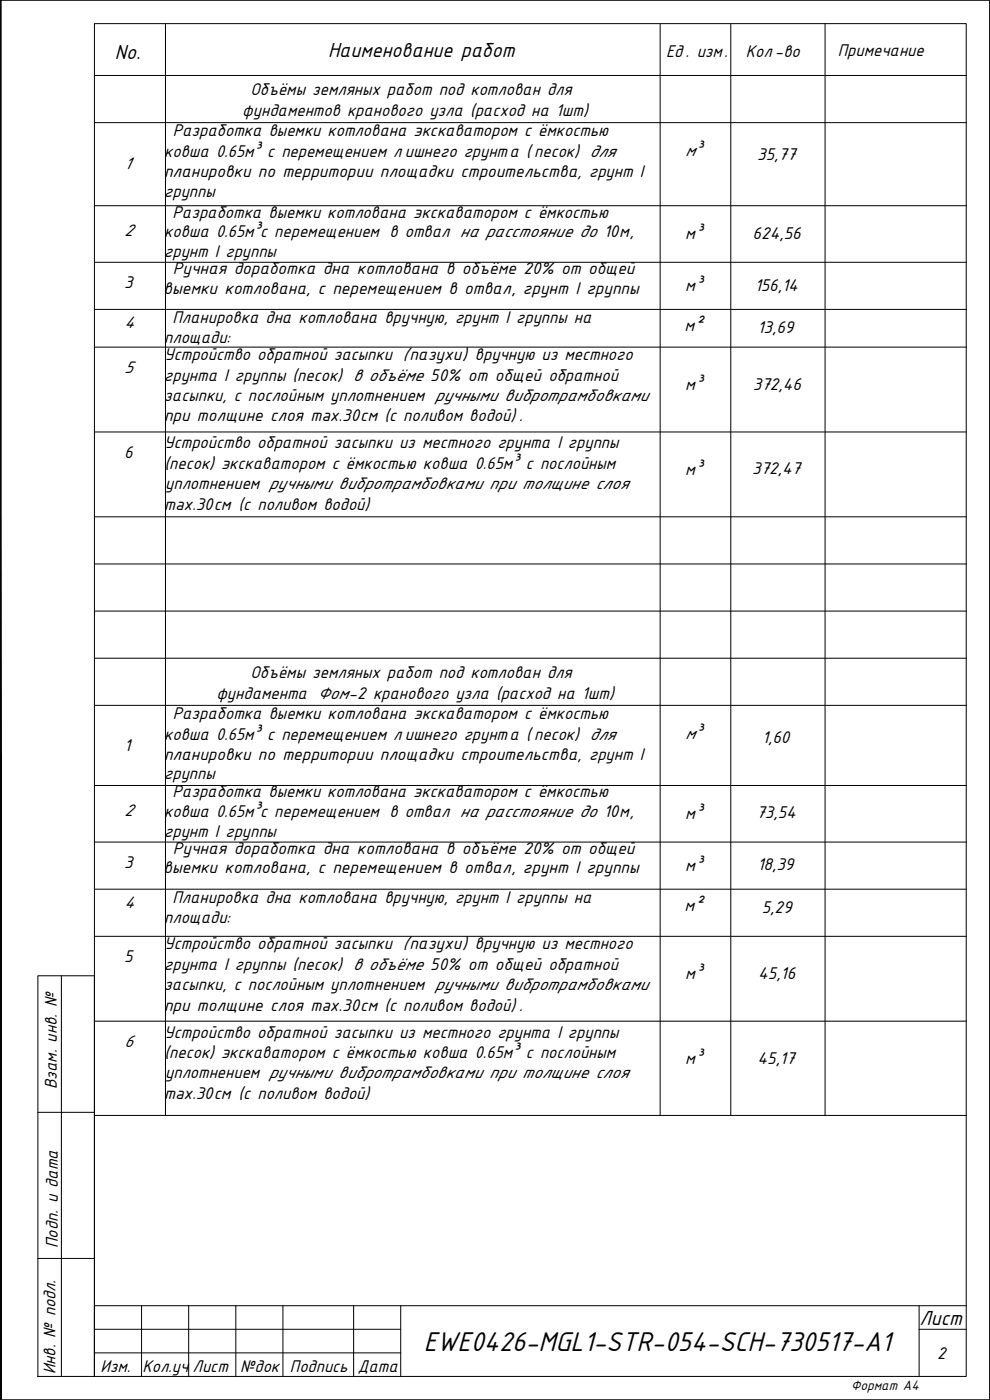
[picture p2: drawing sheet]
<svg xmlns="http://www.w3.org/2000/svg" width="210mm" height="297mm" viewBox="0 0 210 297" stroke-linecap="round" stroke-linejoin="round" font-family="sans-serif">
<defs><g id="words">
<text font-size="6.4" x="89.9" y="286.5">EWE0426-MGL1-STR-054-SCH-730517-A1</text>
<g font-size="4.8">
<text x="24.4" y="12.5">No.</text>
<text x="69.6" y="12.1">Наименование работ</text>
<text x="195" y="281.1">Лист</text>
</g>
<g font-size="4">
<text x="177.7" y="12">Примечание</text>
<text x="141.3" y="12.2">Ед . изм.</text>
<text x="158.2" y="12.1">Кол-во</text>
<text x="53.1" y="20.2">Объёмы земляных работ под котлован для</text>
<text x="36.6" y="29">Разработка выемки котлована экскаватором с ёмкостью</text>
<text x="51.4" y="24.6">фундаментов кранового узла (расход на 1шт)</text>
<text x="34.8" y="33.4">ковша 0.65м³ с перемещением л ишнего грунта ( песок) для</text>
<text x="34.8" y="41.7">группы</text>
<text x="36.6" y="46.1">Разработка выемки котлована экскаватором с ёмкостью</text>
<text x="34.8" y="50.3">ковша 0.65м³с перемещением в отвал на расстояние до 10м,</text>
<text x="34.8" y="54.5">грунт I группы</text>
<text x="36.6" y="68.6">Планировка дна котлована вручную, грунт I группы на</text>
<text x="34.8" y="72.7">площади:</text>
<text x="34.8" y="76.4">Устройство обратной засыпки (пазухи) вручную из местного</text>
<text x="34.8" y="80.8">грунта I группы (песок) в объёме 50% от общей обратной</text>
<text x="34.8" y="85">засыпки, с послойным уплотнением ручными вибротрамбовками</text>
<text x="34.8" y="95.1">Устройство обратной засыпки из местного грунта I группы</text>
<text x="34.9" y="99.6">(песок) экскаватором с ёмкостью ковша 0.65м³ с послойным</text>
<text x="35" y="103.7">уплотнением ручными вибротрамбовками при толщине слоя</text>
<text x="53.1" y="143.8">Объёмы земляных работ под котлован для</text>
<text x="45.9" y="148.2">фундамента Фом-2 кранового узла (расход на 1шт)</text>
<text x="36.6" y="152.6">Разработка выемки котлована экскаватором с ёмкостью</text>
<text x="34.8" y="157">ковша 0.65м³ с перемещением л ишнего грунта ( песок) для</text>
<text x="34.8" y="165.3">группы</text>
<text x="34.8" y="173.3">ковша 0.65м³с перемещением в отвал на расстояние до 10м,</text>
<text x="36.6" y="169.1">Разработка выемки котлована экскаватором с ёмкостью</text>
<text x="34.8" y="177.5">грунт I группы</text>
<text x="36.6" y="191.6">Планировка дна котлована вручную, грунт I группы на</text>
<text x="34.8" y="195.7">площади:</text>
<text x="34.8" y="201.4">Устройство обратной засыпки (пазухи) вручную из местного</text>
<text x="34.8" y="205.8">грунта I группы (песок) в объёме 50% от общей обратной</text>
<text x="34.8" y="210">засыпки, с послойным уплотнением ручными вибротрамбовками</text>
<text x="34.8" y="220.1">Устройство обратной засыпки из местного грунта I группы</text>
<text x="34.9" y="224.5">(песок) экскаватором с ёмкостью ковша 0.65м³ с послойным</text>
<text x="12" y="231.1" transform="rotate(-90 12 231.1)">Взам. инв. №</text>
<text x="35" y="228.7">уплотнением ручными вибротрамбовками при толщине слоя</text>
<text x="12.3" y="264.7" transform="rotate(-90 12.3 264.7)">Подп. и дата</text>
<text x="11.8" y="291.5" transform="rotate(-90 11.8 291.5)">Инв. № подл.</text>
<text x="21.3" y="291.1">Изм.</text>
<text x="30.2" y="291.1">Кол.уч</text>
<text x="40.9" y="291.1">Лист</text>
<text x="51" y="291.1">№док</text>
<text x="61.5" y="291.1">Подпись</text>
<text x="75.9" y="291.1">Дата</text>
</g>
<g font-size="3.9">
<text x="26.3" y="35.8">1</text>
<text x="145.3" y="33.1">м³</text>
<text x="160.6" y="34">35,77</text>
<text x="34.8" y="37.5">планировки по территории площадки строительства, грунт I</text>
<text x="26.4" y="50.1">2</text>
<text x="145.3" y="50.7">м³</text>
<text x="159.6" y="50.6">624,56</text>
<text x="36.6" y="58.1">Ручная доработка дна котлована в объёме 20% от общей</text>
<text x="26.4" y="61.1">3</text>
<text x="34.7" y="62.3">выемки котлована, с перемещением в отвал, грунт I группы</text>
<text x="145.3" y="61.7">м³</text>
<text x="160.1" y="61.6">156,14</text>
<text x="26.3" y="69.6">4</text>
<text x="145.2" y="70.2">м²</text>
<text x="160.7" y="70.6">13,69</text>
<text x="26.4" y="79.1">5</text>
<text x="145.3" y="82.8">м³</text>
<text x="159.7" y="82.6">372,46</text>
<text x="34.8" y="89.4">при толщине слоя max.30см (с поливом водой) .</text>
<text x="26.4" y="97.1">6</text>
<text x="145.3" y="100.8">м³</text>
<text x="159.6" y="100.6">372,47</text>
<text x="34.8" y="108.1">max.30см (с поливом водой)</text>
<text x="26.3" y="159.4">1</text>
<text x="34.8" y="161.2">планировки по территории площадки строительства, грунт I</text>
<text x="145.3" y="156.7">м³</text>
<text x="161.6" y="157.6">1,60</text>
<text x="26.4" y="173.1">2</text>
<text x="145.3" y="173.7">м³</text>
<text x="160.5" y="173.6">73,54</text>
<text x="26.4" y="184.1">3</text>
<text x="34.7" y="185.3">выемки котлована, с перемещением в отвал, грунт I группы</text>
<text x="36.6" y="181.1">Ручная доработка дна котлована в объёме 20% от общей</text>
<text x="145.3" y="184.7">м³</text>
<text x="160.7" y="184.6">18,39</text>
<text x="26.3" y="192.5">4</text>
<text x="145.2" y="193.2">м²</text>
<text x="161.6" y="193.6">5,29</text>
<text x="26.4" y="204.1">5</text>
<text x="145.3" y="207.8">м³</text>
<text x="160.8" y="207.6">45,16</text>
<text x="34.8" y="214.4">при толщине слоя max.30см (с поливом водой) .</text>
<text x="26.4" y="222.1">6</text>
<text x="145.3" y="225.8">м³</text>
<text x="160.7" y="225.6">45,17</text>
<text x="34.8" y="233.1">max.30см (с поливом водой)</text>
<text x="198.8" y="288.3">2</text>
</g>
<text font-size="3.2" x="180.5" y="294.8">Формат А4</text>
</g></defs>
<!-- layer: _SHTAMP -->
<path d="M0 0v297h.2zM0 0h.2v297z" fill="#000" stroke="#000" stroke-width=".21"/>
<!-- layer: 0 -->
<path d="M0 0h210v297h-210zM20 5h185v287h-185zM20 16h185M35.1 5v231.6M140 5.1v231.5M155 5.1v231.5M175 5.1v231.5M20 26h185M8 207h12v85h-12zM13 207v85M8 236h12M8 267h12" fill="none" stroke="#000" stroke-width=".21"/>
<!-- layer: ramka vnutr. -->
<path d="M30 277v15M40 277v15M50 277v15M60 277v15M75 277v15M85 277v15M195 277v15M205 277h-185v15M20 287h65M195 282h10" fill="none" stroke="#000" stroke-width=".21"/>
<path d="M20 282h65" fill="none" stroke="#000" stroke-width=".21"/>
<g fill="none" stroke="#000" stroke-width=".21">
<path d="M20 43.6h185M20 55.6h185M20 65.6h185M20 73.6h185M20 91.6h185M20 109.6h185M20 119.6h185M20 129.6h185M20 139.6h185M20 149.6h185M20 166.6h185M20 178.6h185"/>
<path d="M20 188.6h185M20 198.6h185M20 216.6h185M20 236.6h185"/>
</g>
<!-- layer: pdf -->
<path d="M0 0h.1M0 0v297h210v-297h-210v297" fill="none" stroke="#000" stroke-width=".21"/>
<use href="#words"/>
</svg>
